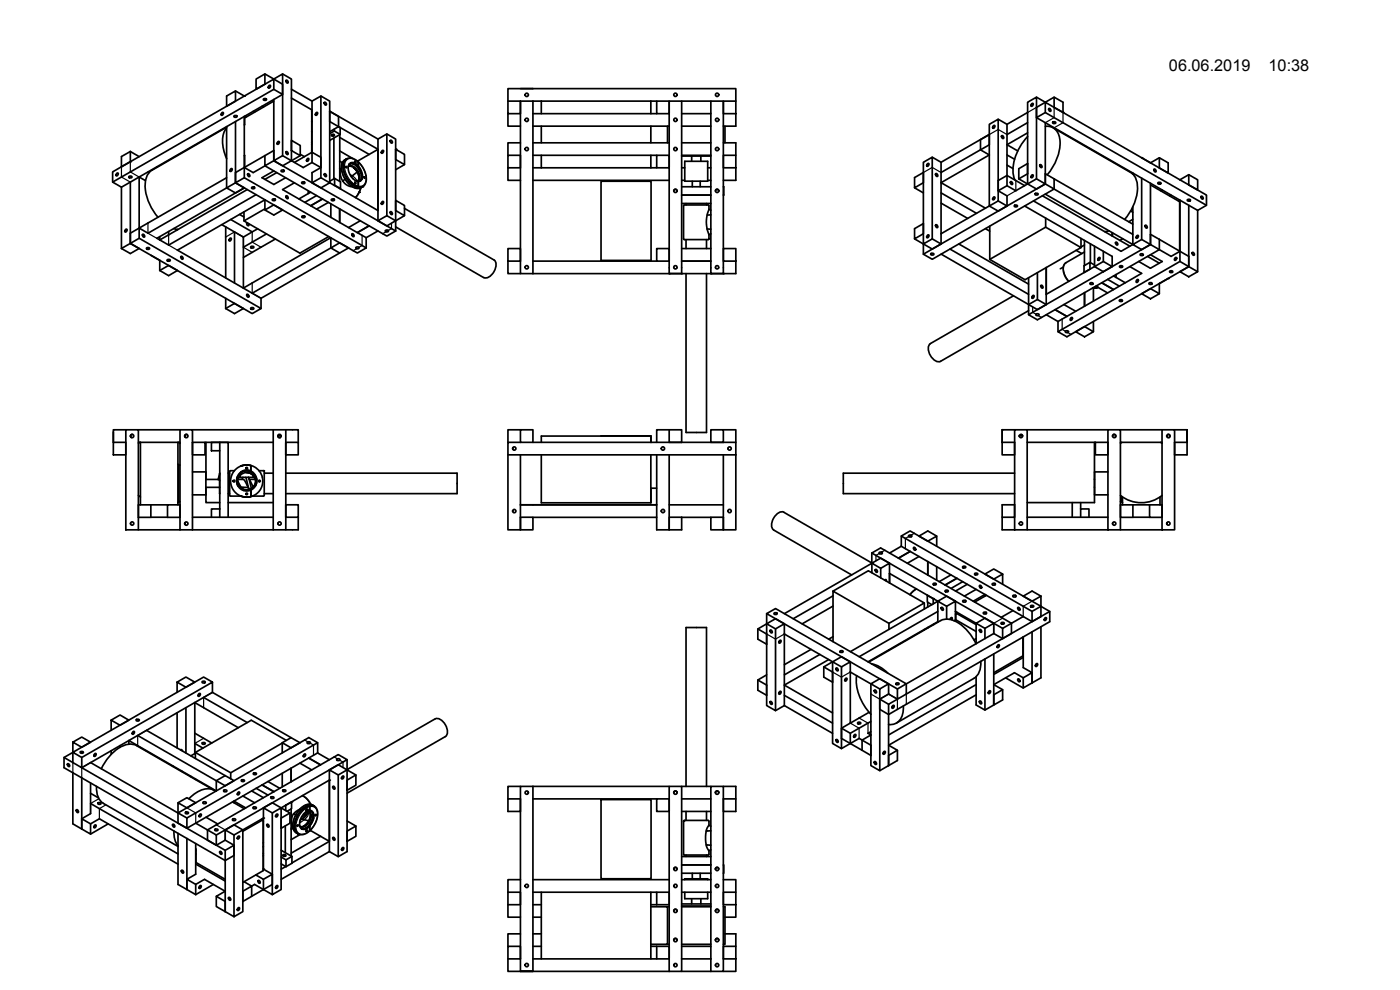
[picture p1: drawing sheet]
<svg xmlns="http://www.w3.org/2000/svg" width="420mm" height="297mm" viewBox="0 0 420 297" stroke-linecap="round" stroke-linejoin="round" font-family="sans-serif">
<defs><g id="words">
<g font-size="4.9">
<text x="350.8" y="21.2">06.06.2019</text>
<text x="380.7" y="21.2">10:38</text>
</g>
</g></defs>
<!-- layer: Visible -->
<g fill="none" stroke="#000" stroke-width=".51">
<path d="M66.5 33.9l.4-.2 .2 .3-.6 .6-.1-.2zM68 38.2l-22.4 12.9a5.7 5.7 0 0 0-2 5.9 16.3 16.3 0 0 0 3.8 8.2M68 28.8l2.7-1.5v3l-2.7 1.6zM68 38v18.4M68 38.4a9.1 9.1 0 0 0 0 9.2M70.3 34.7l.5-.1 .3 .4-.6 .2-.3-.2zM70.7 36.5v18.3l36.6 21.1 2.6-1.5M70.7 27.3l2.6 1.5M73.8 35.2l-.5-.3v18.4M76 33.4l.4 .3M76.9 23.7l2.6-1.5v3.1l-2.6 1.5zM78.6 31.9l.5 .2"/>
<path d="M79.2 29.6h.4l.4 .3-.6 .2-.4-.2zM79.5 22.2l2.7 1.5M80.7 25.8l.3-.2 .2 .2-.5 .7-.2-.3zM82.2 26.8v-3.1l-45.8 26.3M82.2 23.7l2.6 1.6v3l-2.6-1.5M82.2 23.7l2.6-1.5v24.5M82.2 30.3l-8.8 5.1-.1 2.1M82.2 26.8l-48.4 27.8M82.2 29.9v18.3M84.8 22.2l2.7 1.5v24.5M84.8 28.3l-45.7 26.3M85.8 24.1l.5 .1 .1 .7-.4-.2z"/>
<path d="M87.5 29.4l6.1 3.5v12.8M87.5 26.8l6.1 3.5M93.6 36.4v.1M93.6 33.3v.1M93.6 39.5v.1M94.8 33.9l.4-.2 .1 .3-.5 .6-.2-.2zM96.3 28.8l2.7 1.5v24.5M97.3 30.7l.5 .1 .1 .7-.4-.2zM99 33.4l2.6 1.5v3.1M99 33.4v3.1l14.4 8.3M99 33.4l14.4 8.3M100.3 39.3l1.8 1"/>
<path d="M100.3 38.7v.6M100.3 39.3l-1.3 .8M101.6 38l.5 .3v2M101.6 38l-2.6 1.5M152.4 30.3h3.8v3.8h-3.8zM152.4 34.1v3.8h3.8M156.2 26.6h3.7M159.9 26.6h-7.5v3.7M159.9 26.6h60.9v3.7M159.9 30.3v51.8M159.9 37.9h40.9M159.9 34.1h37.2"/>
<path d="M162.5 37.9v4.9M162.5 30.3v3.8M195.3 37.9v4.9M195.3 30.3v3.8M197.1 30.3h3.7v3.8h-3.7zM197.1 30.3h-40.9v51.8h3.7M200.3 37.9v4.9M200.8 30.3h3.8v51.8h-3.8zM204.6 30.3h8.7M204.6 37.9h8.7M204.6 34.1h8.7M213.3 30.3h3.8v51.8h-3.8z"/>
<path d="M217.1 30.3h3.7v3.8h-3.7zM217.6 37.9v4.9M220.8 34.1v3.8h-3.7M296.9 37.3l2.7-1.5v24.5l-2.7 1.5zM298.1 37.8l.3-.2 .2 .3-.5 .6-.2-.2zM299.6 35.8l2.6 1.5v3.1M308.4 39.9l-6.2 3.5 3.2 1.9M308.4 36.8l-6.2 3.6M308.4 33.7l-6.2 3.6M308.4 33.7v21.5M309.6 31.2l.3-.2 .2 .2-.5 .7-.2-.2zM311.1 32.2v-3l-2.7 1.5v3"/>
<path d="M311.1 29.2l2.6 1.5M311.1 32.2v21.5l-2.7 1.5M311.1 32.2v3.1l2.6-1.5M311.1 35.3l48.3 27.8M313.7 30.7l2.7-1.5 2.6 1.5v3l-2.6-1.5M313.7 30.7l-2.6 1.5M313.7 36.8v18.4M313.7 37.9a3.9 3.9 0 0 1 4.3 3.7 14.4 14.4 0 0 1-3.7 10.9M314.8 32.6l.4 .1 .2 .7-.5-.2zM316 36.6l.5-.1 .3 .4-.6 .2-.3-.2zM316.1 38.3l23.2 13.4M316.4 32.2l-2.7-1.5v3.1l48.4 27.8"/>
<path d="M316.4 32.2l45.7 26.3v3.1l-2.7 1.5M316.4 29.2v3M35 52.1l.3-.2 .2 .2-.5 .7-.2-.3zM36.4 50l-2.6 1.6v3l2.6 1.6 2.7-1.6M36.4 56.2v18.4M38.8 52.9l.5-.1 .3 .4-.6 .2-.4-.2zM39.1 45.5v3l-2.7 1.5M39.1 45.5l-2.7 1.5v3M39.1 45.5l2.7 1.5M39.1 54.6v18.4M43.7 54.2l-1.9-1.1v18.4M44.4 51.6l.4 .2"/>
<path d="M47.1 50l.1 .1M68 56.4l2.7-1.6 2.6 1.6-2.6 1.5zM68 53.3l-26.2 15.1M68 56.4l-23.6 13.6M69.2 50.8l.3-.2 .2 .2-.5 .7-.2-.3zM73.3 56.4l-26.2 15.1 3.5 2 26.3-15.1M73.3 46.7l.1 3.5M74.2 56.9l-23.6 13.6M74.3 52.2l.5 .1 .1 .6-.4-.1zM75.6 56.2l.5-.1 .4 .3-.6 .2-.4-.2zM79.5 46.7v3l2.7-1.5 36.5 21.1M79.5 46.7l-6.2 3.6"/>
<path d="M81.8 59.7h.5l.4 .3-.6 .2-.4-.2zM82.2 48.2l2.6-1.5 2.7 1.5-2.7 1.5zM82.2 45.2l-2.7 1.5M82.2 51.3l-3.6 2 3.6 2 3.5-2M83 51.8l-3.5 2M83.3 42.6l.4-.2 .1 .3-.5 .6-.2-.2zM84.5 51.1l.5-.1 .3 .4-.6 .2-.4-.2zM85.8 45.5l.5 .2 .1 .6-.4-.1zM85.8 58.8l.5 .1 .1 .7-.4-.2zM87.5 42.1l2.6 1.6v3l-2.6-1.5zM87.5 48.2l3.5 2.1 2.6-1.5M88.3 54.8l-3.5 2.1 25.1 14.4v3.1"/>
<path d="M88.3 48.7l5.3-3v3.1M90.1 46.3l1.3 .7M90.1 46.7l-2.6 1.5M90.7 54.6h.4l.4 .3-.6 .2-.4-.2zM92.2 47.7l.3-.2 .2 .3-.5 .6-.2-.2zM92.5 57.2v.9M93.2 57.7l-3.5 2M93.6 48.8l2.7 1.5v-3.1l-2.7-1.5v-15.4l2.7-1.5v24.5M93.6 54.8l2.7-1.5 2.7 1.5-2.7 1.6zM93.6 45.2h.1M93.6 43.1v.1M93.6 42.6h.1"/>
<path d="M95 58.7l-3.5 2M96.3 50.3l-2.7 1.5v3M96.8 59.7l-3.5 2M97.3 52.2l.5 .1 .1 .6-.4-.1zM99.5 59.8l.5-.1 .4 .3-.6 .2-.4-.2zM99.5 40.4l.5-.1 .4 .3-.6 .2-.4-.2zM100.2 41.4v12.3M100.4 53.5l1.8 1.1-.1 2M100.4 55.6l1.8 1M100.4 55.6h-.1M100.4 53.5l-1.4 .9M100.4 53.5v2.1"/>
<path d="M102 40.4v14M102 50.5l.4 .2M102 41.2l8.8 5.1M102 48.4l.7 .4M102 45.3l3.8 2.2M102.1 40.3l-3.1 1.8M102.5 50.7l-.4 .2v1l.3 1.6 .5 .8M102.9 54.3a3.6 3.6 0 0 0 2.8 1.7M103.5 53.7l-.6 .6M103.8 49.9l.3 .5zM104.5 50a2.14 2.14 0 0 1 3 1.5 2.08 2.08 0 0 1 0 2.8M104.6 49.9l1.2 .2"/>
<path d="M105.1 54.8a6.5 6.5 0 0 1-1.8-6.4l.7-.7a3.7 3.7 0 0 0-.5 4.6 5.5 5.5 0 0 0 4.8 3.9l.5-.2M105.1 54.8l1.7 1.2a2.19 2.19 0 0 0 2 0M105.2 49.1l-.5 .3M105.2 49.1a1.96 1.96 0 0 1 1.8 .8M105.2 54.8l1.1 .9 1 .4 .9 .1 .7-.2M105.2 54.8h-.1M105.2 49v.1M105.3 49a2.22 2.22 0 0 1 2.1 1l.1-.3M105.3 49h-.1M105.8 50.1l1.4 1.5zM106.5 54.7l.2 .4M106.5 48.4l.2 .4"/>
<path d="M106.5 48.4l.3 .4zM106.5 54.6l.3 .5zM106.8 49.6l.9 1.2 .7 1.3M107 49.9h.1M107.1 49.9a3.7 3.7 0 0 1 .9 4.5M107.2 51.6l-1.8 1.4M107.2 51.6l.5 1.6v.7l-.4 .5 .4-1.1zM107.3 48.4l6.1-3.6v18.4l-14.4-8.4M107.5 54.3l-.2 .1M107.5 51.5l-.3 .1M107.5 54.3h-.1M107.5 48.6a2.87 2.87 0 0 0-3.6-.9l-.4 .3a4 4 0 0 0-.3 5.2l.4 .6a4.2 4.2 0 0 0 4.7 2.5l.5-.2"/>
<path d="M107.5 54.4v1.5a1.06 1.06 0 0 1-1.5-.4l-.8-.7M107.5 49.7l-.7-.6a1.48 1.48 0 0 0-1.9 0 1.48 1.48 0 0 0-.4 1.9 4.1 4.1 0 0 0 3 3.4M107.5 48.6l1.3 1.4 .7 1.6a3.6 3.6 0 0 1-.6 4.4M107.5 49.7l.9 1.4a2.24 2.24 0 0 1-.5 3.3h-.4M107.5 48.6v1.1M107.8 57.6v.1M107.8 57.7l-1.1 1.6M108.3 56.3l-.5 1.4M108.9 56l-.1 .1M109.2 53.1l.3 .4zM114.6 45.3l.4-.2 .1 .2-.5 .7-.2-.2zM116.1 40.2l2.6 1.5v24.5"/>
<path d="M117.1 42.1l.5 .2 .1 .6-.5-.2zM118.7 44.8l2.7 1.5v3.1l-2.7-1.5zM121.4 49.4l-2.7 1.5M152.4 46.6h3.8v3.7h-3.8zM152.4 50.3v3.8h3.8M156.2 42.8h-3.8v3.8M159.9 50.3h37.2M159.9 54.1h40.9M159.9 46.6h37.2M159.9 42.8h40.9M162.5 46.6v3.7M180.4 54.4h15v23.7h-15z"/>
<path d="M195.3 46.6v3.7M197.1 46.6h3.7v3.7h-3.7zM202.2 57.3a.5 .5 0 0 1 .5-.5 .5 .5 0 0 1 .5 .5M204.6 46.8h8.7M204.6 58.5h8.7M204.6 50.3h.9M204.6 54.1h.9M204.6 56h8.7M204.6 46.6h8.7M204.6 42.8h8.7M205.5 48.4h6.9v6h-6.9zM207.6 46.8v1.6"/>
<path d="M207.8 54.4v1.6M210.1 54.4v1.6M210.3 46.8v1.6M212.4 50.3h.9M212.4 54.1h.9M214.7 57.3a.5 .5 0 0 1 .5-.5 .5 .5 0 0 1 .5 .5M217.1 46.6h3.7v3.7h-3.7zM217.1 56v2.5M217.1 42.8h3.7v3.8M220.8 50.3v3.8h-3.7M274.5 53.3l2.6-1.5v3l-2.6 1.6zM274.5 56.4l2.6 1.5"/>
<path d="M277.1 48.7l2.7-1.5v24.5l-2.7 1.5zM278.3 49.2l.3-.2 .2 .3-.5 .6-.2-.2zM279.8 47.2l2.6 1.5v3.1M280.8 52.1l.5 .2 .1 .6-.5-.1zM282.4 51.8v21.4l-2.6 1.5-2.7-1.5M282.4 57.9l10.7 6.1M294.3 41.9v3.1l2.6 1.5-14.5 8.3 13.3 7.7M296.9 40.4v3l-14.5 8.4M296.9 40.4l-14.5 8.3M298.1 59.3l.3-.2 .2 .2-.5 .7-.2-.3zM299.6 57.2l2.6 1.6v3l-2.6 1.5-2.7-1.5-14.5 8.3M300.6 40.7l.5 .2 .1 .6-.5-.1z"/>
<path d="M302.2 40.4v12.2l-2.6 1.6v3l2.6-1.5M302.2 49.5l1.8 1.1M302.2 46.5l2.3 1.3M303.3 54.5l.4 .2 .2 .6-.5-.1zM305.8 53.7l2.6 1.5M308.4 55.2l-3.5 2-2.7-1.5v-3.1l5.3 3.1M308.4 49.1l-2.6 1.5v3.1M308.4 52.1l-2.6 1.6M308.4 41a14.1 14.1 0 0 0-4.1 12.4l.3 .6M309.6 52.6l.3-.2 .2 .3-.5 .6-.2-.2zM310.7 58h.5l.4 .3-.7 .2-.3-.2zM311.1 53.7l2.6 1.5-2.6 1.5-2.7-1.5"/>
<path d="M312.1 49.5l.5 .1 .1 .6-.5-.1zM312.8 58.7l26.3 15.2M313.7 52.1l2.7 1.6M313.7 58.3l26.3 15.1M316.4 53.7v3l23.6 13.6M316.4 53.7l23.6 13.6M339.3 51.7a5.7 5.7 0 0 1 2 5.9 16.3 16.3 0 0 1-3.8 8.2M339.7 52l.3-.1v.3M342.6 47.3l2.7 1.6 2.6-1.6M342.6 53.5v18.3M345.3 55.5l8.7 5v14.8M345.3 55v18.4l-36.6 21 2.6 1.6 36.6-21.1-2.6-1.5v-3.1l2.6 1.5"/>
<path d="M346.3 50.8l.5 .1 .1 .6-.5-.1zM347.6 54.8l.5-.1 .3 .3-.6 .2-.3-.2zM347.9 47.3l2.7 1.6v3l-2.7-1.5zM348.8 57l-.4 .3M351.5 58.6l-.5 .2M354.1 53.9v.1M356.4 59.9l.5-.1 .4 .3-.6 .2-.4-.2zM356.8 52.4l2.6 1.5v3.1l-2.6-1.5zM356.8 52.4l-2.7 1.5M360.5 58.9l.4 .2 .2 .6-.5-.1zM36.4 74.6l2.7-1.6 2.7 1.6-2.7 1.5zM37.6 68.9l.4-.2 .1 .3-.5 .6-.2-.2z"/>
<path d="M39.1 73l2.7-1.5 36.5 21.1-2.6 1.5zM39.1 70l2.7-1.6 2.6 1.6M42.8 70.3l.5 .2 .1 .6-.5-.1zM44.1 74.3h.4l.4 .3-.6 .2-.4-.2zM45.3 76.6l2.6 1.5v3.1M50.3 77.9l.4-.1 .4 .4-.6 .2-.4-.2zM50.6 69.5v1M50.6 70.5l-2.7 1.5v-1M52.1 68.6l1.3 .2M53.3 68.9h.1M54.3 77l.5 .1 .1 .6-.5-.1zM66.6 67.4l6.4 3.7"/>
<path d="M67.7 68.1v15.3M68.9 71.6l.4-.2 .1 .3-.5 .6-.2-.2zM69.2 65.9l6.5 3.7M70.4 69.6v15.3M71.9 64.3l1.3 .8M73 71.1v15.3l26.3-15.1v3.1l-23.6 13.6M73.2 63.6v2.7M74.2 66.8a.47 .47 0 0 0-.1 .6 .47 .47 0 0 0 .6 .2l-.1-.5M75.4 74l.4-.1 .4 .3-.6 .2-.4-.2zM75.7 69.6l-2.7 1.5M77.3 68.7l-1.6 .9M79.5 63l2.7-1.5 2.6 1.5-2.6 1.5-2.7-1.5v-3l-26.2 15.1 25 14.4"/>
<path d="M79.5 62.7l-6.3 3.6 16.8 9.7 8.7-5M80 70.2l-7 4M82.6 71.7l-9.6 5.5M90.7 64.8h.5l.3 .3-.6 .2-.3-.2zM98.6 60.7l-3.6 2M99.3 74.4l2.6-1.5 2.7 1.5-2.7 1.5zM99.3 61.2v4M101.9 62.7v4M101.9 75.9l-23.6 13.6M105.6 70.2l.5 .1 .1 .6-.4-.1zM106.8 74.2h.9a.42 .42 0 0 1-.4 .5 .42 .42 0 0 1-.5-.5zM108.1 66.2l-3.5 2.1"/>
<path d="M110.8 67.8l-3.5 2M113.4 66.2l2.7-1.5 2.6 1.5-2.6 1.6zM113.4 69.3l-3.5 2M114.6 60.6l.4-.2 .1 .3-.5 .6-.2-.2zM115.7 69.1l.8 .1a.42 .42 0 0 1-.4 .4 .42 .42 0 0 1-.4-.5zM116.1 64.7v-24.5l-2.7 1.5v24.5M117.1 63.6l.5 .1 .1 .6-.5-.1zM118.7 60.1l2.7 1.5v3.1l-2.7-1.5zM118.7 69.3l-2.6 1.5-36.6-21.1-3.5 2.1-2.7-1.5-2.6 1.5v3l2.6-1.5 36.6 21.1M118.7 66.2v3.1M121.4 62.5l26.8 15.5a3 3 0 0 1-.3 4.1l-.9 .9a1.67 1.67 0 0 1-1.8 .3l-26.5-15.2M121.4 64.7l-2.7 1.5"/>
<path d="M152.4 74.6h3.8v3.7h-3.8zM152.4 78.3v3.8h3.8M159.9 78.3h37.2M197.1 74.6h3.7v3.7h-3.7zM204.6 61.1h8.7M204.6 78.3h8.7M204.6 74.6h8.7M205.9 61.1v.4M205.9 71.9v2.7M212 61.1v.4M212 71.9v2.7M212.2 68.7l.6 1.7"/>
<path d="M212.2 68.7l1.1 .1M212.8 62.8v-1l-.2-.3-7.4 .1-.1 10.1 .3 .2h7.1l.3-.3v-1.2M212.8 62.8l-.5 1.6a9.2 9.2 0 0 0-.1 4.3M212.8 62.8l.5 .3M213.3 64.5h-1.1M213.3 70.2l-.5 .2M217.1 74.6h3.7v3.7h-3.7zM220.8 78.3v3.8h-60.9M274.5 68.6l2.6-1.5v3l-2.6 1.6zM274.5 71.7l2.6 1.5M277.1 76.3l36.6-21.1 2.7 1.5-36.6 21.1zM277.1 73.2v3.1"/>
<path d="M278.3 70.7l.3-.2 .2 .2-.5 .7-.2-.3zM279.4 76.1l.5-.1 .4 .3-.6 .2-.4-.2zM279.8 71.7l2.6 1.5M280.8 67.5l.5 .1 .1 .6-.5-.1zM282.4 60.9l8 4.6M282.4 76.2l26.3 15.2M285.1 74.7l23.6 13.6M287.8 73.2l20.9 12M295.7 68.6l1.3 .7M299.6 60.3l2.6 1.5M304.5 61.6l.5-.1 .4 .4-.7 .2-.3-.2zM307.5 61.8l26.3 15.1v3.1"/>
<path d="M310.2 60.3l26.2 15.1 3.6-2M313.8 68.2l10.6 6.1-16.8 9.6-10.6-6.1M313.8 65.4v2.8l-16.8 9.6v-9.9M323 75.1l1.7 1M324.4 71.6v2.7M325.5 75.6l-5.6 3.2a3.6 3.6 0 0 0 .2 4.9l.6 .7M325.5 72.1v7.6M325.5 73.5l-1.1 .6M327.1 78.7l-1.8 1v2.1l1.8-1v-2.1l1.4 .8M327.2 73.2v5.6M328.5 80l2.6-1.5 2.7 1.5-2.7 1.5zM328.5 73.9v6.1l-14.5 8.3"/>
<path d="M329.6 77.4l.4-.2 .2 .3-.6 .6-.1-.2zM331.1 75.4v3.1M332.8 69.2l-1.3 .3M333.8 69.8v1M333.8 70.3l.1 .1M333.9 69.9v1M334.8 72.7l.5 .1 .1 .7-.5-.2zM336.1 79.8l.5-.1 .3 .4-.6 .2-.3-.2zM337 71.6l-.9 .5M339.1 80l3.5 2M339.3 63.3l.7 .4M340 73.4l2.6-1.6 2.7 1.6-2.7 1.5z"/>
<path d="M340 62v11.4M340 65.8l-1.3 .7M341.1 70.8l.4-.2 .2 .2-.6 .7-.1-.2zM342.3 76.2l.5-.1 .3 .4-.6 .2-.3-.2zM343.7 67.6l.4 .2 .2 .6-.5-.1zM344.4 76.9l3.5 2.1M345.3 76.4l3.5 2.1-3.5 2-3.6-2M347.9 71.8v3.1l3.6 2 2.6-1.5 2.7 1.5M347.9 71.8l6.2 3.6M352.6 77.4l.4-.2 .1 .3-.5 .6-.2-.2zM353.7 60.3l.4-.2v15.3M354.1 75.4v3.1l2.7 1.5-36.6 21.1-2.7-1.6 36.6-21"/>
<path d="M356.8 61.6v18.4M357.8 75.8l.5 .1 .1 .6-.5-.1zM359.4 63.1v18.4M47.9 81.2l2.7-1.6 2.7 1.6-2.7 1.5zM67.7 92.6l2.7-1.6 2.6 1.6-2.6 1.5zM67.7 89.5v3.1M74.1 88.3l.4 .2 .2 .6-.5-.1zM75.4 92.4l.4-.1 .4 .3-.6 .2-.4-.2zM78.3 89.5v3.1M205.9 82.1v47.7h6.1v-47.7M304.1 88.8l-24.9 14.3a3 3 0 0 0 .4 4.1l.9 .9a1.67 1.67 0 0 0 1.8 .3l26.4-15.2M308.7 91.4l2.6-1.5 2.7 1.5"/>
<path d="M308.7 91.4l2.6 1.5 2.7-1.5M308.7 83.3v11.1M309.8 88.8l.4-.2 .2 .3-.6 .6-.1-.2zM311.3 81.8v8.1M312.4 85.6l.5 .2 .1 .6-.5-.1zM314 80.3v11.1M314 94.4l3.5 2.1M316.7 92.9l3.5 2M317.5 96.5v3M319.1 80.1l-.9 .6M319.3 91.4l3.5 2M321.3 95.4l.4-.2 .2 .3-.6 .6-.1-.2z"/>
<path d="M322.8 99.5l2.7-1.5 2.6 1.5-2.6 1.6zM325.5 87.8v4.1M327.2 84.9l.5-.1 .3 .4-.6 .2-.3-.2zM328.1 86.5v3.8M328.1 96.5v3M328.9 85.9l3.5 2M328.9 86.4l.6-.2zM329.3 86.1l-1.3 .2M329.4 86.2l-1.5 .2M330.6 84.8l3.6 2.1M332.4 83.8l3.5 2.1M334.2 82.8l3.5 2"/>
<path d="M334.9 82.4v.8M336 90l.5-.1 .4 .4-.6 .2-.4-.2zM341.1 84.1l.4-.2 .2 .2-.6 .7-.1-.3zM342.6 82l-25.1 14.5M342.6 88.1l2.7-1.5 2.6 1.5-2.6 1.5zM344.9 84.9l.5-.1 .4 .3-.6 .2-.4-.2zM347.9 85.1h.1M347.9 85.1v3M350.6 83.6l-2.7 1.5M351.1 81.3l.5-.1 .4 .4-.6 .2-.4-.2zM354.1 81.5l2.7-1.5 2.6 1.5-2.6 1.5zM34 132.7h3.8v3.8h-3.8z"/>
<path d="M37.8 129h-3.8v3.7v-3.1M37.8 129h3.7v30h-3.7zM39.8 130.4a.5 .5 0 0 0-.6 .3 .5 .5 0 0 0 .3 .6M41.5 132.7h12.5M41.5 129h12.5M42 132.7l-.5 .3M42.1 132.7v18.8M53.4 139.2l.2 .3v11.1l-.2 .3M53.4 132.7v18.8M53.6 132.7l.4 .3M53.6 139.6h.4M56.2 130.4a.5 .5 0 0 0-.7 .1 .5 .5 0 0 0 .1 .7"/>
<path d="M57.8 132.7h3.7v3.8h-3.7zM57.8 129h31.7v3.7M61.5 132.7h20.5M61.8 132.7v11.2M63.5 132.7h2.5v2.5h-2.5zM66 132.7h2.5v22.5M66 135.2v17.5M72.3 139.8a3.7 3.7 0 0 1 3 0v.1M72.3 139.8l-.7 .4a4.8 4.8 0 0 0-2.4 4.5 4.8 4.8 0 0 0 3.1 4.2M72.3 139.8a4.8 4.8 0 0 1 6.4 3.5M75.3 139.9v1.6l-.3-.1M82 129v30"/>
<path d="M83.4 130.8h1M83.7 130.4a.5 .5 0 0 0-.2 .7 .5 .5 0 0 0 .6 .2M85.8 132.7h3.7v3.8h-3.7zM85.8 129v30h-3.8M152.4 136.5v22.5h3.8v-22.5M156.2 129h3.7v3.7h-3.7zM156.2 129h-3.8v3.7M156.2 132.7h-3.8v3.8h3.8M156.2 136.5h64.6M159.9 132.7h60.9v3.8M162.5 136.5v14.4h32.8v-14.4M162.5 132.7v-1.9h32.8v1.9"/>
<path d="M180.4 130.8h15v1.9M197.1 136.5v22.5h3.7v-22.5M200.8 129h-3.7v3.7M200.8 129h3.8v3.7h-3.8zM208.9 129.8h.1M213.3 129h3.8v3.7h-3.8zM217.1 129h3.7v3.7M217.1 136.5v22.5h-3.8v-3.8h3.8v3.8h3.7v-22.5M300.8 132.7h3.7v3.8h-3.7zM300.8 129v3.7M304.5 129h-3.7v3.7M304.5 129h3.8v30h-3.8z"/>
<path d="M306.6 130.4l.3 .4h-1M308.3 132.7h24.2v3.8h-3.8v-3.8M308.3 129h24.2M328.5 132.7v18.1h-20.2M332.5 129h3.8v30h-3.8zM334.1 130.4a.5 .5 0 0 1 .7 .1 .5 .5 0 0 1-.2 .7M336.3 132.7h12.4M336.3 129h12.4M336.7 132.7l-.4 .3M348.3 132.7l.5 .3M348.7 129h3.8v30h-3.8zM350.5 130.4a.5 .5 0 0 1 .6 .3 .5 .5 0 0 1-.3 .6"/>
<path d="M352.5 129h3.8M352.5 132.7h3.8v3.8h-3.8zM356.3 129v3.7zM356.3 129v.6M41.5 159h40.5M41.5 148.6l.7 .5M45.3 155.2h8.7v-3.7h-3.7v3.7M45.3 151.5v3.7h-3.8v-3.7h8.8M53.6 150.5h.4M54 159v-30h3.8v30M57.8 141.6h4v6.9h-4M57.8 155.2h5.7"/>
<path d="M61.8 146.2h4.1M61.8 143.9h3.6M61.8 146.2v4.6h4.2M65.4 143.9l.5 .3M65.9 142v6.1M65.9 142h.1M65.9 148.1h.1M65.9 142.2l-.5 1.7M66 152.7v2.5h-2.5M66 152.7h-2.5v2.5M66 155.2h16M68.5 142h.4"/>
<path d="M68.5 148.1h.4M68.5 150.8h13.5M70.3 144.1v.5M70.4 141.2h-1.3l-.2 .2v7.2l.3 .3h3.1M71.4 144.4l1.1 1.8h2M71.6 143.3h4.9M72.1 142.6v.5M72.3 148.8a3.6 3.6 0 0 0 3 .1v-.1a2.79 2.79 0 0 1-2.7 .2zM72.3 141.9a3 3 0 0 0-.8 4M72.3 141.9a3 3 0 0 1 3.5 0 3 3 0 0 1 1.1 3.4M72.3 148.8v.1M72.9 143.2l-.3 .6"/>
<path d="M73 146.2l-.2 .4M73.8 143.2l.9 3.7-1.4-2.9-1.9-.1M74 141.8l1.1 .2 .9 .6M74.8 143.8h1.9M75 141.4a2.86 2.86 0 0 0-2.7 .4M75 141.4a2.63 2.63 0 0 0-2.7 .5M75.3 147.1v1.6v-1.6M76 142.6l.5 .6 .3 1.1-.2 1-.6 .8M76 142.6l.7 1.5-.2 1.3-1 1.1-1.5 .5 1-.2 1-.7M76 142.6h.1M76 146.1h.1M76 142.6v.5"/>
<path d="M76.1 146.1l-1.5-2.9 .9 3.3M76.5 143.4l-.1 .4M76.9 145.3l-.2 .5M76.9 145.3h.1M77.7 141.2l1.6 .2v7.3l-.2 .2h-3.3M77.7 144.1l.1 .5M78.7 143.3l.2 1.1-.2 1.3-.6 1.2-.8 1-1.2 .8-1.2 .4h-1.3l-1.3-.2M79.3 142h2.7M79.3 148.1h2.7M85.8 151.5h3.7v3.7h-3.7zM85.8 142h51.4v6.1h-51.4M89.5 155.2v3.8h-3.7"/>
<path d="M137.2 145v.1M156.2 151.5h40.9zM156.2 155.2h3.7v3.8h-3.7zM159.9 155.2h37.2M195.3 146.5h1.8M195.4 146.5l-.1 4.3M200.8 155.2h3.8v3.8h-3.8zM200.8 151.5h16.3M204.6 155.2h8.7M232.2 159l23.4 13.5M235.2 153.7l26.4 15.2M235.2 153.7a3 3 0 0 0-3.3 2.4l-.3 1.2a1.67 1.67 0 0 0 .6 1.7"/>
<path d="M253.1 145v.1M300.8 151.5h3.7v3.7h-3.7zM300.8 155.2v3.8h3.7M304.5 142h-51.4v6.1h51.4M308.3 159h24.2M308.3 155.2h24.2M321.8 150.8v4.4M324.3 155.2v-2.5h2.5v2.5M324.3 150.8v1.9M328.5 146.2h.1M328.5 143.9h.1M332.5 141.6h-4v6.9h4"/>
<path d="M336.3 159h12.4M336.3 150.5h.3M336.3 148.6a10 10 0 0 0 12.5 0M336.6 148.9v1.7l.3 .3M336.9 149.1v2.4M340 151.5v3.7h-3.7v-3.7h12.4v3.7h-3.7v-3.7M340 155.2h5M348.1 149.1v2.4M250 177.4l16.8 9.6 10.6-6.1-16.8-9.7-10.6 6.2v15.1M250 178.8l-11.9 6.8M261.6 165.9l2.7-1.5 39.3 22.6v3.1l-2.7 1.5M261.6 165.9l.1 3.1-26.3 15.1"/>
<path d="M261.6 165.9l36.6 21.1M261.7 169v2.9M262.7 170.9l.5 .1 .1 .7-.5-.2zM264.3 170.5v2.9M264.7 165.7l.1 .1a.43 .43 0 0 1-.5 .5 .43 .43 0 0 1-.4-.6h.8l-.1 .4M265.5 174.1l.4-.2 .1 .4M267 169l-2.7-1.5-2.6 1.5 2.6 1.5 2.7-1.5v5.9v-2.8M267 172.1h.1M267 172l14.5 8.4M270.5 163.9l-3.5 2M270.5 163.9l39.2 22.6M270.5 160.8v3.1"/>
<path d="M273.2 165.4l-3.6 2.1M273.5 160.6v.4M274.2 164.3l.5 .1 .1 .6-.5-.1zM275 176.7l-1.1 .8-.8 .9M275.8 167l-3.5 2M278.3 178.6h.1M278.4 168.5v4.1M280.2 175.1l.4-.1 .4 .3-.6 .2-.4-.2zM281.1 160.9l-2.7-1.6-2.6 1.6 2.6 1.5 2.7-1.5v3M281.1 170v4.1M283.8 177.1h.4l.4 .3-.6 .2-.4-.2zM285.4 172.5l-3.5 2"/>
<path d="M287.2 173.5l-3.6 2M288.9 174.5l-3.5 2.1M289 170l.5-.1 .3 .3-.6 .2-.3-.2zM290.3 175.3l-3.5 2M292.6 172h.5l.3 .3-.6 .2-.3-.2zM292.9 176.8l-3.5 2.1M294 175.7l.4 .1 .2 .6-.5-.1zM295.6 178.9v-.5l-3.5 2M296 178.6l-3.5 2M297.9 175.5l-.1-.3 .5-.2 .3 .1v.4M298.6 175.1v.4h-.7M300.9 172.2l-2.7-1.5-2.6 1.5 2.6 1.6 2.7-1.6v3.1"/>
<path d="M304.1 178.6h.5l.3 .2a.51 .51 0 0 1-.5 .3 .51 .51 0 0 1-.5-.3zM304.8 178.7v.4M307.1 178.9l2.6-1.6 2.7 1.6-2.7 1.5zM312.4 178.9v3M208.9 188.3h.1M227.4 188.7l2.7 1.5v21.5l2.6 1.5v-24.5l2.7-1.5v3M227.4 188.7l2.7-1.5v6.1l-2.7-1.5zM230.1 184.1l2.6-1.5 39.3 22.6-2.7 1.5-39.2-22.6v3.1M231.1 189.1l.5 .1 .1 .6-.5-.1zM232.4 183.9l.5-.1 .3 .4-.6 .2-.3-.2zM233.9 192.3l.3-.2 .2 .2-.5 .7-.2-.3zM235.4 187.2l-2.7-1.6-2.6 1.6 2.6 1.5"/>
<path d="M235.4 190.2l14.5 8.4M235.4 190.2v21.5M235.4 190.2v.1M243.4 194.8l-8 4.6M246 196.4l-10.6 6.1M248.7 197.9l-13.3 7.7 14.5 8.3M250 191l-1.3 .8M250 181.8l-9.3 5.4M252.2 195.3l.5-.1 .3 .4-.6 .2-.3-.2zM255.2 198.6l-2.7-1.6-2.6 1.6 2.6 1.5M261.6 199.2a9.3 9.3 0 0 1 4.9 2.8M266.8 187v1.8"/>
<path d="M266.8 195v.1M277.4 180.9v1.8M277.4 188.9v.1M278.4 180.7v1.4M278.4 188.3v.1M280.1 181.2v-1.6l-1.8-1v2l1.4 .8M280.2 187.2v.2M281.5 180.4v6.3M281.5 180.4l-26.3 15.1M281.5 186.5l-21 12.1M281.5 183.5l-23.6 13.5M282.5 182.3l.5 .1 .1 .6-.5-.1z"/>
<path d="M284.1 181.9v3.8M285.1 185.8l.5-.5 .2 .3-.2 .4M286.3 186.2l.5-.2 6.1 3.5M286.7 180.4l-2.6-1.5-2.6 1.5 2.6 1.5 2.6-1.5v5.6M286.7 183.5l6.2 3.5v6.1a12.8 12.8 0 0 0-8.1-7.3h-1.3l-1.2 .4-21.6 12.5M286.7 183.5h.1M286.8 186v-2.1l6.1 3.5M286.8 184.3v.1M287.2 183.7l-.4 .2M289 180.2l.9 .1a.51 .51 0 0 1-.5 .4 .51 .51 0 0 1-.5-.4zM289.8 180.2v.4M292.9 191.6l-.6 .4"/>
<path d="M294 188.9l.4 .1 .2 .7-.5-.2zM294.3 198.4a5.3 5.3 0 0 1-2 5.1M295.6 188.5v3.1M295.6 197.7v15.3M295.9 183.7l.2 .2a.51 .51 0 0 1-.5 .3 .51 .51 0 0 1-.5-.3l.7-.2 .1 .5M298.2 190.1l-26.2 15.1v3l-2.7 1.6v-3.1M298.2 187l-2.6-1.5-2.7 1.5 2.7 1.5 2.6-1.5v3.1M298.2 196.2v15.3l-2.6 1.5-2.7-1.5v-8.4M298.2 187l2.7 1.5M298.2 190.1l2.7 1.5M299.4 193.6l.4-.2 .1 .3-.5 .6-.2-.2zM300.6 186.8l.4-.1 .4 .4-.6 .2-.4-.2z"/>
<path d="M300.9 188.5v3.1M304 183.2l-3.5 2M305.5 182.3l.4 .1 .2 .6-.5-.1zM307 191.2v5.6l-8.8 5.1M307 184.9v.1M307.1 191.1v9.2l2.6 1.5-2.6 1.6-2.7-1.6-6.1 3.6 2.6 1.5-2.7 1.6v3l2.7-1.5v-3.1M307.1 185l-6.2 3.5M307.1 194.2l-.1 .1M307.1 197.3l-8.9 5.1M309.4 181.7l.5-.1 .3 .4-.6 .2-.3-.2zM309.7 183.4l2.7-1.5v3.1l-2.7 1.5zM309.7 189.6v15.3"/>
<path d="M310.9 199.3l.4-.2 .1 .2-.5 .7-.2-.3zM312.4 181.9l-39.3-22.6-2.6 1.5 39.2 22.6M312.4 181.9l2.6 1.6M312.4 188.1v15.3l-2.7 1.5M313.5 185.5l.4-.2 .2 .2-.6 .7-.1-.3zM33.4 216.1l2.6 1.5 2.7-1.5-2.7-1.6-2.6 1.6v3M39.8 219.6l.4-.2 .2 .3-.6 .6-.1-.2zM41 215.9l.5-.1 .3 .3-.6 .2-.4-.2zM44 219.1l23.6 13.6M53.1 204.7l2.7 1.5 2.7-1.5-2.7-1.6-2.7 1.6v3M53.1 213.9v10.5M55.8 212.3v13.6"/>
<path d="M58.5 210.8v15.3M58.5 220l5 2.9M58.5 210.8l13 7.5M59.6 208.2l.4-.2 .1 .3-.5 .6-.2-.2zM60.8 204.5l.4-.1 .4 .3-.6 .2-.4-.2zM61.1 209.3l13.1 7.5M63.8 204.7l-2.7-1.6-39.2 22.6 2.6 1.6 39.3-22.6v3M63.8 207.7l-39.3 22.6 43.1 24.8M63.8 207.7l23.6 13.6M130.6 215.7l-26.4 15.2M130.6 215.7a3 3 0 0 1 3.4 2.4l.3 1.2a1.67 1.67 0 0 1-.6 1.7l-29.5 17M230.1 202.5l-2.7 1.5v3.1l2.7 1.5v-3l-2.7-1.6"/>
<path d="M231.1 210.5l.5 .2 .1 .6-.5-.2zM233.9 207.6l.3-.2 .2 .2-.5 .7-.2-.2zM235.4 211.7l-2.7 1.5M235.4 208.6l14.5 8.4M235.4 211.7l14.5 8.3M247.2 200.1l2.7 1.5v21.5l2.6 1.5v-24.5l2.7-1.5v3M247.2 200.1l2.7-1.5v6.1l-2.7-1.5zM250.9 200.5l.5 .1 .1 .6-.5-.1zM252.5 218.5l2.7 1.5M253.7 203.7l.3-.2 .2 .2-.5 .7-.2-.3zM255.2 201.6l6.2 3.6v24.5l2.6 1.5v-21.4M255.2 217l-2.7 1.5v3.1l2.7 1.5"/>
<path d="M255.2 201.6v15.4M255.2 201.6h.1M257.1 202.7a14.6 14.6 0 0 0 4.3 11.6M257.5 216.8l.5-.1 .3 .3-.6 .2-.3-.2zM260.8 213.7l-5.6 3.3M261.4 216.5l-6.2 3.5v3.1l2.6-1.5 .9 .4M261.4 219.5l-.9 .5M262.4 207.1l.5 .1 .1 .7-.5-.2zM264 209.8l2.7 1.5M266.7 205.2l-2.7-1.5-2.6 1.5 2.6 1.5M266.7 208.2v-3l-2.7 1.5v3.1M266.7 208.2l-2.7 1.6v3l2.7 1.6v15.3"/>
<path d="M266.7 208.2l2.6 1.6-2.6 1.5v3.1l48.3-27.9v-3l-43 24.7M266.8 217.4l-.1 .1M267.8 211.8l.4-.2 .2 .3-.6 .6-.1-.2zM269 205l.5-.1 .3 .3-.6 .2-.3-.2zM271.1 211.8a4.6 4.6 0 0 1-3.6 5.6h-.8M292.3 203.5l-23.3 13.4M292.9 208.5l-26.2 15.1M292.9 205.4l-26.2 15.1M294 210.4l.4 .1 .2 .6-.5-.1zM296.8 207.4l.3-.2 .2 .3-.5 .6-.2-.2zM301.8 203.4l5.3 3M305.5 203.7l.4 .2 .2 .6-.5-.1z"/>
<path d="M307.1 203.4v3l2.6-1.5M19.2 227.3l2.7 1.5M20.3 229.2l.4 .1 .2 .7-.5-.2zM21.9 222.7l2.6 1.5 2.7-1.5-2.7-1.5-2.6 1.5v3M21.9 225.7l-2.7 1.6v3l2.7 1.6M21.9 225.7v3.1M21.9 231.9v15.3l2.6 1.5M21.9 231.9l2.6 1.5M24.2 225.5h.5l.3 .3-.6 .2-.3-.2zM24.5 227.3v3l-2.6-1.5M24.5 233.4v15.3M24.5 233.4l43.1 24.8"/>
<path d="M27.2 234.9v9.2l-2.7 1.6 2.7 1.5 2.6-1.5 23.6 13.6M27.2 228.8l26.2 15.1M27.2 238l2.3 1.4M28.3 226.3l.4-.3 .2 .3-.6 .7-.1-.3zM29 235.9a5.3 5.3 0 0 0 2 5.2l22.4 12.9M33.4 225.2v1.1M36 223.7v.5M41 223.7l23.3 13.4M41 223.7a6.2 6.2 0 0 0-6.8 1.8l-2.4 2.7-1.4 2.4M41.3 220.7l23.6 13.5 2.7-1.5 2.6 1.5-2.6 1.6-2.7-1.6v3.1l-26.2-15.1v1.1M52 229.9h-.2M54.2 225h.3l.3 .4"/>
<path d="M54.6 231.4l-.1 .1M57.3 232.9l-.2 .1M58.5 223.1l2.4 1.4M58.5 226.1l.1 .1M58.5 226.1l-1.2 .7M58.6 225.8v1.8M58.6 233.7v.2M60.8 222.8h.4l.4 .3-.6 .2-.4-.2zM64.7 237.4a5.2 5.2 0 0 0-6.3 .8l-1.7 1.5M67.1 237.2l.4-.2 .6 .2a.5 .5 0 0 1-.5 .4 .5 .5 0 0 1-.5-.4zM67.2 237.1v.4M69.2 231.9v1.8"/>
<path d="M71.4 237.8l.4-.2 .1 .3-.5 .6-.2-.2zM72.5 234h.5l.4 .3-.6 .2-.4-.2zM72.9 238.8l3.5 2.1M75.5 237.3l3.6 2M76.1 232l.5-.1 .4 .3-.6 .2-.4-.2zM76.9 236.5l3.5 2.1M78.7 235.5l3.5 2M80.4 234.5l3.5 2M81.4 239.1h.5l.3 .3-.6 .2-.3-.2zM84.7 222.8l2.7-1.5 2.6 1.5-2.6 1.6-2.7-1.6v3.1M84.7 232v4.1M85 237.1l.4-.1 .4 .3-.6 .2-.4-.2z"/>
<path d="M85.9 222.2l-10.5-6.1-16.8 9.7 10.6 6.1 15.5-8.9M87.4 230.5v4.1M90 229l3.5 2M90.8 238.7a5.2 5.2 0 0 1 2.5 2.6M91.2 226.4l.3-.2 .2 .2-.5 .7-.2-.2zM92.3 222.6l-.1 .2a.48 .48 0 0 0 .5 .4 .48 .48 0 0 0 .4-.5l-.7-.1-.1 .5M92.6 227.4l3.6 2.1M95.3 225.9l3.5 2.1M95.3 222.8v3.1l-39.2 22.6M98.8 231l2.7-1.5 2.7 1.5M99.9 236l.5 .1 .1 .6-.5-.1zM101.2 227.7v.4h.7"/>
<path d="M101.5 232.5l-2.7-1.5v24.5M101.9 228.1h.1a.47 .47 0 0 0-.3-.5 .47 .47 0 0 0-.5 .1v.4M102.7 233l.3-.2 .2 .3-.5 .6-.2-.2zM104.2 234.1l2.6-1.6v3.1l-2.6 1.5zM104.2 231l-2.7 1.5v24.5M104.2 227.9v27.6l-2.7 1.5-2.7-1.5M104.2 231l2.6 1.5M152.4 239.7h3.8v3.8h-3.8zM156.2 236h-3.8v3.7M159.9 236v55.5h-3.7h44.6M159.9 236h-3.7v55.5h-3.8v-3.8M159.9 236h40.9"/>
<path d="M159.9 239.7h37.2M180.4 239.9h15v23.8h-15zM197.1 239.7h3.7v3.8h-3.7zM202.2 237.8a.5 .5 0 0 1 .5-.5 .5 .5 0 0 1 .5 .5M203.2 237.8a.5 .5 0 0 1-.5 .5 .5 .5 0 0 1-.5-.5M203.2 237.8a.5 .5 0 0 0-.5-.5 .5 .5 0 0 0-.5 .5M204.6 236h8.7M204.6 239.7h8.7M205.9 236v-47.7h6.1v47.7M214.7 237.8a.5 .5 0 0 1 .5-.5 .5 .5 0 0 1 .5 .5M215.7 237.8a.5 .5 0 0 1-.5 .5 .5 .5 0 0 1-.5-.5M215.7 237.8a.5 .5 0 0 0-.5-.5 .5 .5 0 0 0-.5 .5"/>
<path d="M217.1 239.7h3.7v3.8h-3.7zM217.1 236h3.7v3.7M250.9 221.9l.5 .2 .1 .6-.5-.1zM255.2 223.1l-2.7 1.5M255.2 223.1l3.5 2M256.4 220.5l.3-.2 .2 .3-.5 .6-.2-.2zM258.7 222.1l2.7 1.5v3.1l-2.7-1.6M260.5 220l.9 .5-2.7 1.6v3M262.4 228.6l.5 .1 .1 .6-.5-.1zM265.2 225.6l.3-.2 .2 .3-.5 .6-.2-.2zM266.7 223.6l2.6 1.5-2.6 1.5M266.7 229.7l-2.7 1.5"/>
<path d="M269.3 225.1v3.1l-2.6 1.5M22.9 243l.5 .1 .1 .7-.5-.2zM27.2 247.2v3.1l-2.7-1.6M27.2 241.1l26.2 15.1M28.3 247.7l.4-.2 .2 .2-.6 .7-.1-.3zM29.5 240.9l.5-.1 .3 .3-.6 .2-.3-.2zM32.5 247.2l-5.3 3.1M51.8 247.4l.5 .1 .1 .6-.5-.1zM52.2 249.3l.4 2.9 .8 1.6M53.4 240.9l2.7-1.6 2.6 1.6-2.6 1.5M53.4 243.9v3.1l2.7 1.5M53.4 250v15.4l2.7 1.5v-15.3"/>
<path d="M53.4 243.9l2.7 1.5M55.7 243.7l.5-.1 .4 .4-.6 .2-.4-.2zM56.1 242.4l-2.7-1.5v3M56.1 242.4l36.6-21.1 2.6 1.5-39.2 22.6M56.1 245.4v3.1M56.1 242.4l-2.7 1.5M58.7 254.7l.1 4.1 8.8 5M58.7 253.1v9.2l-2.6 1.5 2.6 1.6 2.7-1.6M58.7 247l3.6 2M58.7 255.2l.1 .1M58.7 256.2l.1 .1M58.7 259.3l8.9 5.1"/>
<path d="M59.9 244.4l.4-.2 .1 .3-.5 .6-.2-.2zM60.9 240.8l.5-.2 .5 .2a.51 .51 0 0 1-.5 .3 .51 .51 0 0 1-.5-.3zM61 240.7v.4M61.8 245.2l3.6 2M62.3 249l2.6 1.5v3.1l2.7-1.5M62.3 249l39.2-22.6 2.7 1.5-36.6 21.1M62.3 249v3.1M64.6 248.8l.5-.1 .3 .4-.6 .2-.4-.2zM66 255.5l.4 .1 .2 .7-.5-.2zM67.6 255.1l2.6-1.5v3.1l-2.6 1.5zM67.6 252.1l2.6 1.5M67.6 258.2v15.3"/>
<path d="M67.6 249l-2.7 1.5M69.8 240.6l3.5 2M69.9 245.7l-.1 .2a.5 .5 0 0 0 .4 .3 .5 .5 0 0 0 .5-.3l-.7-.2-.1 .5M70.2 250.5l-2.6-1.5v3.1M70.2 240.9v-.5l3.5 2M71.4 251l.3-.2 .2 .3-.5 .6-.2-.2zM75.9 242.3l.5-.2 .5 .2a.51 .51 0 0 1-.5 .4 .51 .51 0 0 1-.5-.4zM76.1 242.2v.4M78.6 245.7l.4 .2M79 245.9l-6.1 3.5M79 245.9v15.3l-6.1 3.6M79 256.1h.1"/>
<path d="M79 254l.1 .1M79 246.3l.1 .1M79.1 245.5l-6.2 3.5-2.7-1.5-2.6 1.5M79.1 242.4l2.6-1.5 2.7 1.5M79.1 252.9h-.1M79.1 256.7l-.1 .1M80.1 247.4l.5 .1 .1 .6-.5-.1zM81.7 243.9l-2.6-1.5v18.4M82.9 244.4l.3-.2 .2 .3-.5 .6-.2-.2zM84.4 242.4l14.4-8.3v18.3l-5.7-3.3M84.4 242.4l2.6 1.5-2.6 1.6v3l2.6-1.5v-3.1M84.4 255.1l3.2 1.9"/>
<path d="M84.4 259.2l1.4 .8M84.4 257.2l1.4 .8M85 256.5l.4-.1 .4 .3-.6 .2-.4-.2zM85.6 247.8v8M85.7 241.6h.1M85.7 241.6l1.8-1v2l-1.3 .8M85.7 260l-1.3 .8M85.7 241.6v1.6M85.8 258v2M87.4 242.7v14.1M87.6 257v2l-1.8 1M87.6 257l-1.8 1"/>
<path d="M87.9 248.2l-.5 .3M88 248.5l-.6 .4M88.1 244.2l-.4 .9-.2 1.4a1.28 1.28 0 0 0 .4 1.4M88.1 244.2l.7 .3M89.4 247.5l.1 .1-.3 .3zM89.4 250.2h.1M89.9 242.8l-1.8 1.4M90 250.4l-2.6 1.5M90.4 248.7h.2M90.6 243v.1M90.6 243a6.5 6.5 0 0 0-1.9 6.4l.7 .7M90.6 248.7h.1"/>
<path d="M90.6 248.7l.1 .1M90.6 245.7l2 .6M90.6 243.1l.7-.6a1.49 1.49 0 0 1 1.6-.6v1.2M90.6 243.1a6 6 0 0 0-1.7 6.6l.6 .5M90.7 248.8h.2M91.1 244.2l.4 .3M91.8 243.6a1.34 1.34 0 0 1 1.5 .5 1.34 1.34 0 0 1 0 1.6l-.7 1.2-.9 .9-.9 .4-.8-.2a2.77 2.77 0 0 0 2.6-1.7M92 243.5a2.4 2.4 0 0 1-1.5 1.7M92.1 249.1l.1 .1-.3 .3zM92.1 242.8l.1 .1-.3 .3zM92.1 249l-.2 .4M92.1 242.8l-.2 .3"/>
<path d="M92.2 248.3l-1.3 .5M92.2 243.5v.1a2.49 2.49 0 0 1-1.8 2.3l-.3 .1M92.6 246.3l.3 .2M92.7 243.5l.5 1.3-.6 1.5 .6-1.6zM92.8 243.6h.1M92.9 249.3a2.9 2.9 0 0 1-3.4 .9M92.9 247.8l-.7 .5M92.9 247.8h.1M92.9 243.1l-.4 .1a1.39 1.39 0 0 1 1.4 2.1 3.6 3.6 0 0 1-3.3 3.4M92.9 247.8v1.5M92.9 243.1l-1 .4-.7 .6-.7 1-.5 1.4a1.48 1.48 0 0 0 .1 1.7 1.48 1.48 0 0 0 1.6 .5l1.2-.9M92.9 243.1a1.99 1.99 0 0 1 1 3.2l-1 1.5"/>
<path d="M93.7 245.9l-1 1.7M94.2 241.8l-.5-.3a4 4 0 0 0-4.6 2.4l-.2 .4a4.6 4.6 0 0 0-.2 5.4l.6 .5M94.2 241.8a3.7 3.7 0 0 0-4.3 1.9 5.5 5.5 0 0 0-.9 6.1l.4 .3M94.2 241.8h.1M94.2 241.8a3.1 3.1 0 0 0-3.6 1.2M94.3 241.9l.7 .7a6.3 6.3 0 0 1-2.1 6.7M94.8 244.4l.1 .1-.2 .3zM96.2 250.9l-8.8 5.1M98.8 255.5l-14.4 8.3M98.8 252.4l-11.2 6.5M99.9 251.3l.5 .1 .1 .6-.5-.1zM102.7 254.5l.3-.2 .2 .2-.5 .7-.2-.3z"/>
<path d="M104.2 249.4l2.6-1.6v3.1l-2.6 1.5zM104.2 246.3l2.6 1.5M204.6 257h8.7M204.6 259.5h8.7M204.6 243.5h8.7M205.9 243.5v2.7M205.9 256.5v.5M211.9 249.4l-.1 1.5 .1 2.6M212 243.5v2.7M212 256.5v.5M212.7 247.6l-.8 1.8 1.4-.1M212.7 247.6l.6 .3"/>
<path d="M212.8 247.6v-1.2l-.3-.2h-7.1l-.3 .2 .1 10.1h7.4l.2-.2v-1.1M213.3 253.6l-1.4-.1 .8 1.7M213.3 255l-.6 .2M217.1 259.5v2.5M54.5 261.2l.4 .1 .2 .6-.5-.1zM56.1 263.8v3.1l2.6 1.5M58.7 265.4v3M59.9 265.9l.3-.2 .2 .2-.5 .7-.2-.3zM61.4 263.8l6.2 3.6-2.7 1.5 2.7 1.6M64 265.4l-5.3 3M64.9 268.9v3.1l2.7 1.5M67.6 273.5l2.6 1.5v-24.5l2.7-1.5v24.5l-2.7 1.5"/>
<path d="M68.6 269.3l.5 .1 .1 .7-.5-.2zM71.4 272.5l.3-.2 .2 .2-.5 .7-.2-.2zM72.9 267.4l2.6-1.5v3.1l-2.6 1.5zM73.2 264.5l2.3 1.4 .9-.5 2.7 1.5M76.8 262.5l2.3 1.3v3.1M77.5 264.2l.4 .1 .2 .7-.5-.2zM79 260.7l2.7 1.6M79.1 263.8l2.6-1.5v3.1l-2.6 1.5M79.1 266.9l-3.6 2M79.1 266.9l2.6 1.5v-24.5l2.7-1.5v24.5l-2.7 1.5M82.9 265.9l.3-.2 .2 .2-.5 .7-.2-.3zM152.4 267.7h3.8v3.7h-3.8"/>
<path d="M152.4 271.4v3.8h3.8M152.4 267.7v3.7M156.2 263.9h-3.8v3.8M159.9 271.4h2.6M159.9 263.9h40.9M159.9 267.7h37.2M159.9 275.2h2.6M162.5 267.7v20M195.3 267.7v20M195.3 271.4h5.5v-3.7h-3.7v3.7M195.3 272.1h5v11.2h-5M200.3 272.1h.5"/>
<path d="M202.2 273.3a.5 .5 0 0 1 .5-.5 .5 .5 0 0 1 .5 .5M202.2 260.7a.5 .5 0 0 1 .5-.4 .5 .5 0 0 1 .5 .4M203.2 273.3a.5 .5 0 0 1-.5 .5 .5 .5 0 0 1-.5-.5M203.2 273.3a.5 .5 0 0 0-.5-.5 .5 .5 0 0 0-.5 .5M204.6 271.2h8.7M204.6 271.8h8.7M204.6 272.1h8.7M204.6 262h8.7M204.6 263.9h8.7M204.6 267.7h8.7M205.5 267.7v1.9h6.9v-1.9M205.5 263.9v-.2h6.9v.2"/>
<path d="M207.6 269.6v1.6M207.8 262v1.7M210.1 262v1.7M210.3 269.6v1.6M214.7 273.3a.5 .5 0 0 1 .5-.5 .5 .5 0 0 1 .5 .5M214.7 260.7a.5 .5 0 0 1 .5-.4 .5 .5 0 0 1 .5 .4M215.7 273.3a.5 .5 0 0 1-.5 .5 .5 .5 0 0 1-.5-.5M215.7 273.3a.5 .5 0 0 0-.5-.5 .5 .5 0 0 0-.5 .5M217.1 272.1h.5v11.2h-.5M217.1 267.7h3.7v3.7h-3.7zM217.1 263.9h3.7v3.8M220.8 271.4v3.8h-3.2"/>
<path d="M152.4 283.9h3.8v3.8h-3.8zM156.2 280.2h-3.8v3.7M159.9 287.7h37.2M159.9 280.2h2.6M159.9 283.9h2.6M195.3 283.9h1.8M197.1 283.9v3.8h3.7M197.1 283.9h3.7v3.8M200.3 283.3h.5M200.8 287.7v-51.7h3.8v51.7M200.8 287.7v3.8M202.2 282.1a.5 .5 0 0 1 .5-.5 .5 .5 0 0 1 .5 .5"/>
<path d="M203.2 282.1a.5 .5 0 0 1-.5 .5 .5 .5 0 0 1-.5-.5M203.2 282a.5 .5 0 0 0-.5-.5 .5 .5 0 0 0-.5 .5M204.6 287.7v3.8h-3.8M204.6 283.3h8.7M204.6 287.7h8.7M204.6 291.5h8.7M204.6 283.9h8.7M213.3 287.7v-51.7h3.8v55.5h-3.8M213.3 287.7v3.8M214.7 282.1a.5 .5 0 0 1 .5-.5 .5 .5 0 0 1 .5 .5M215.7 282.1a.5 .5 0 0 1-.5 .5 .5 .5 0 0 1-.5-.5M215.7 282a.5 .5 0 0 0-.5-.5 .5 .5 0 0 0-.5 .5"/>
<path d="M217.1 283.9h3.7v3.8h-3.7zM217.6 280.2h3.2v3.7M220.8 287.7v3.8h-3.7"/>
<circle cx="158.1" cy="36" r=".5"/>
<circle cx="158.1" cy="28.5" r=".5"/>
<circle cx="202.7" cy="28.4" r=".5"/>
<circle cx="202.7" cy="36" r=".5"/>
<circle cx="215.2" cy="28.4" r=".5"/>
<circle cx="215.2" cy="36" r=".5"/>
<circle cx="158.1" cy="44.7" r=".5"/>
<circle cx="202.7" cy="57.3" r=".5"/>
<circle cx="202.7" cy="44.7" r=".5"/>
<circle cx="215.2" cy="44.7" r=".5"/>
<circle cx="215.2" cy="57.3" r=".5"/>
<circle cx="158.1" cy="80.2" r=".5"/>
<circle cx="202.7" cy="80.2" r=".5"/>
<circle cx="215.2" cy="80.2" r=".5"/>
<circle cx="311.3" cy="94.4" r=".42"/>
<circle cx="320.1" cy="99.5" r=".42"/>
<circle cx="39.7" cy="130.8" r=".5"/>
<circle cx="55.9" cy="130.8" r=".5"/>
<circle cx="83.9" cy="130.8" r=".5"/>
<circle cx="154.3" cy="134.6" r=".5"/>
<circle cx="199" cy="134.6" r=".5"/>
<circle cx="219" cy="134.6" r=".5"/>
<circle cx="306.4" cy="130.8" r=".5"/>
<circle cx="334.4" cy="130.8" r=".5"/>
<circle cx="350.6" cy="130.8" r=".5"/>
<circle cx="39.7" cy="157.1" r=".5"/>
<circle cx="55.9" cy="157.1" r=".5"/>
<circle cx="70.2" cy="144.3" r=".24"/>
<circle cx="74.1" cy="140.5" r=".24"/>
<circle cx="74.1" cy="148.2" r=".24"/>
<circle cx="74.1" cy="144.3" r="2.64"/>
<circle cx="74.1" cy="144.2" r="3.1"/>
<circle cx="77.9" cy="144.3" r=".24"/>
<circle cx="83.9" cy="157.1" r=".5"/>
<circle cx="154.3" cy="153.3" r=".5"/>
<circle cx="199" cy="153.3" r=".5"/>
<circle cx="219" cy="153.3" r=".5"/>
<circle cx="306.4" cy="157.1" r=".5"/>
<circle cx="334.4" cy="157.1" r=".5"/>
<circle cx="350.6" cy="157.1" r=".5"/>
<circle cx="273.1" cy="160.8" r=".38"/>
<circle cx="158.1" cy="237.8" r=".5"/>
<circle cx="158.1" cy="265.8" r=".5"/>
<circle cx="202.7" cy="260.7" r=".5"/>
<circle cx="202.7" cy="265.8" r=".5"/>
<circle cx="215.2" cy="260.7" r=".5"/>
<circle cx="215.2" cy="265.8" r=".5"/>
<circle cx="158.1" cy="289.6" r=".5"/>
<circle cx="202.7" cy="289.6" r=".5"/>
<circle cx="215.2" cy="289.6" r=".5"/>
</g>
<g fill="#000">
<circle cx="73.3" cy="28.8" r=".25"/>
<circle cx="319" cy="33.7" r=".25"/>
<circle cx="36.4" cy="50" r=".25"/>
<circle cx="39.1" cy="48.5" r=".25"/>
<circle cx="102.7" cy="48.8" r=".25"/>
<circle cx="103.6" cy="53.7" r=".25"/>
<circle cx="107.8" cy="57.7" r=".25"/>
<circle cx="108.8" cy="56" r=".25"/>
<circle cx="118.7" cy="44.8" r=".25"/>
<circle cx="342.6" cy="47.3" r=".25"/>
<circle cx="41.8" cy="74.6" r=".25"/>
<circle cx="212.8" cy="71.6" r=".25"/>
<circle cx="200.8" cy="82.1" r=".25"/>
<circle cx="204.6" cy="82.1" r=".25"/>
<circle cx="213.3" cy="82.1" r=".25"/>
<circle cx="217.1" cy="82.1" r=".25"/>
<circle cx="328.9" cy="86.3" r=".25"/>
<circle cx="350.6" cy="83.6" r=".25"/>
<circle cx="354.1" cy="81.5" r=".25"/>
<circle cx="72.3" cy="139.8" r=".25"/>
<circle cx="300.8" cy="129" r=".25"/>
<circle cx="79.1" cy="141.2" r=".25"/>
<circle cx="280.1" cy="179.6" r=".25"/>
<circle cx="255.2" cy="217" r=".25"/>
<circle cx="98.8" cy="234.1" r=".25"/>
<circle cx="104.2" cy="231" r=".25"/>
<circle cx="79.1" cy="245.5" r=".25"/>
<circle cx="87.5" cy="240.6" r=".25"/>
<circle cx="87.9" cy="247.9" r=".25"/>
<circle cx="88" cy="248.5" r=".25"/>
<circle cx="88.2" cy="244.2" r=".25"/>
<circle cx="88.8" cy="244.5" r=".25"/>
<circle cx="89.5" cy="250.2" r=".25"/>
<circle cx="90" cy="242.8" r=".25"/>
<circle cx="90.6" cy="248.7" r=".25"/>
<circle cx="90.7" cy="248.8" r=".25"/>
<circle cx="205.1" cy="246.4" r=".25"/>
<circle cx="79.1" cy="260.8" r=".25"/>
</g>
<!-- layer: Visible Narrow -->
<g fill="none" stroke="#000" stroke-width=".36">
<path d="M82.2 23.7h.1M311.1 32.2l-2.7 1.5M316.4 32.2v3.1l-2.7 1.5M319 33.7v3.1l-2.6 1.5M36.4 50v3.1l2.7 1.5M39.1 48.5v3.1l2.7 1.5M103.5 48a3.3 3.3 0 0 0-.8 3.8 6.5 6.5 0 0 0 4.5 4.7l1.1-.2M103.5 48h.1M103.9 48.1a2.56 2.56 0 0 1 3.8 .7 5.6 5.6 0 0 1 1.7 6.4 2.44 2.44 0 0 1-3.7-.5 5.9 5.9 0 0 1-1.9-6.5zM104.1 47.7a3.8 3.8 0 0 0-.4 4.9l1.5 2.2M104.8 49.2a1.76 1.76 0 0 1 2.3 .7l.2-.3M105 52.3l1.5 1.1 .6 1"/>
<path d="M105.1 49.2l-.4 .1 .5-.2 .7 .1M107 49.9h.1M107.1 49.9a5.2 5.2 0 0 1 1.7 2.6M107.1 49.9l1.3 1.8 .3 1v.8M107.9 51a2.91 2.91 0 0 1 .5 2.8M108.2 56.4l-.6 1.5-1 1.3M108.4 53.8l-.3 .5M108.4 53.8h.1M108.5 52.6l-.1 1.2M108.7 53.6l-.5 .7M109.8 52.7h.1M277.1 51.8l2.7-1.6 2.6 1.6"/>
<path d="M296.9 40.4l2.7-1.6 2.6 1.6M304.9 54.2v3l-2.7 1.6M308.4 55.2h.1M354.1 53.9v.1M44.4 66.9v3.1l2.7 1.5M50.6 70.5v3l2.7 1.6M67.7 71.1l2.7-1.5 2.6 1.5v3.1l2.7 1.5M75.7 69.6v3.1l2.6 1.5M107 74.6l-1 .6M108.7 70.6v3.1l-1 .5M115.8 69.5l-.9 .6M117.5 67v1.6l-1 .6"/>
<path d="M319.9 78.8a3.5 3.5 0 0 0 .2 4.6l.7 1M73 86.4v.1M75.7 84.9v3.1l2.6 1.5M309.9 92.1v1.6l1 .6M311.6 94.7l1 .6M318.8 95.7v3.1l.9 .6M320.4 99.8l1 .5M329.4 86.2l-1.5 .2M263.9 166.1l-1 .6v1.6M265.5 165.1l-1 .6M272.7 161l-1 .6v3M274.4 160l-1 .6"/>
<path d="M275.1 176.8l-.8 .5-1.1 1.2M230.1 190.2l2.6 1.6 2.7-1.6M300.9 185.5l-2.7 1.5v3.1M309.7 180.4l-2.6 1.5v3.1M44 219.1l-2.7 1.6v3M58.5 210.8h.1M63.8 207.7l-2.7 1.6v3M249.9 201.6l2.6 1.6 2.7-1.6M255.2 217l2.6 1.5v3.1M257.8 215.4l2.7 1.6v3M261.4 208.2l2.6 1.6 2.7-1.6 2.6 1.6v3M272 208.2v3.1"/>
<path d="M21.9 228.8v3.1M27.2 228.8l-2.7 1.5v3.1M29.7 239.7l-2.5 1.4v3M61.1 221.5l-2.6 1.6v3M90.7 238.8l1.4 .9 1 1.6M91.4 222l1 .6M93.1 223l1 .5v3.1M100.3 227.1l1 .6M101.9 228.1l1 .5v1.7M31.8 241.5l-2 1.1v3.1M56.1 242.4l2.6 1.5v3.1M64.9 247.5l2.7 1.5v3.1"/>
<path d="M90.3 245.6l.2 .2M90.5 248.7l.8 .1M90.6 248.7h.5M90.7 248.8h.6M90.9 243.3a2.59 2.59 0 0 1 4-.6 6.2 6.2 0 0 1-3.6 7.5 2.01 2.01 0 0 1-2.1-.6 2.01 2.01 0 0 1-.4-2 7.6 7.6 0 0 1 2.1-4.3zM91.1 248.7h.1M91.2 247.8h.1M91.3 248.8h.1M92.2 243.5v.1a2.49 2.49 0 0 1-1.8 2.3l-.3 .1M92.4 243.5l.2 .5a4.1 4.1 0 0 1-2.7 2.9M92.5 243.2a1.45 1.45 0 0 1 1.7 1.3M92.5 243.2h.2a1.72 1.72 0 0 1 1.4 2.4"/>
<path d="M92.5 243.2h.1M92.8 243.2h-.3M93.3 246.9a3.6 3.6 0 0 1-2.2 1.8h-.5M93.3 243.4a2.5 2.5 0 0 1 .2 3.3 3.4 3.4 0 0 1-2.4 2l.8-.3 1-.8 .9-2M93.7 241.5a3.3 3.3 0 0 0-3.7 1.3 6.5 6.5 0 0 0-1.8 6.2l.7 .9M93.7 241.5h.1M93.8 245.6h.1M93.9 244.3l-.1 1.3M94.1 245.7l-1.2 2.1-.6 .6-1 .4M94.3 241.8a3.1 3.1 0 0 0-3.6 1.3M95.3 243.3l-.1 .2"/>
</g>
<g fill="#000">
<circle cx="73.3" cy="28.8" r=".18"/>
<circle cx="107.1" cy="49.9" r=".18"/>
<circle cx="108.4" cy="53.8" r=".18"/>
<circle cx="345.3" cy="48.9" r=".18"/>
<circle cx="21.9" cy="225.7" r=".18"/>
<circle cx="38.7" cy="222.2" r=".18"/>
<circle cx="91.2" cy="248.8" r=".18"/>
<circle cx="93.1" cy="241.3" r=".18"/>
<circle cx="93.8" cy="245.6" r=".18"/>
</g>
<use href="#words"/>
</svg>
